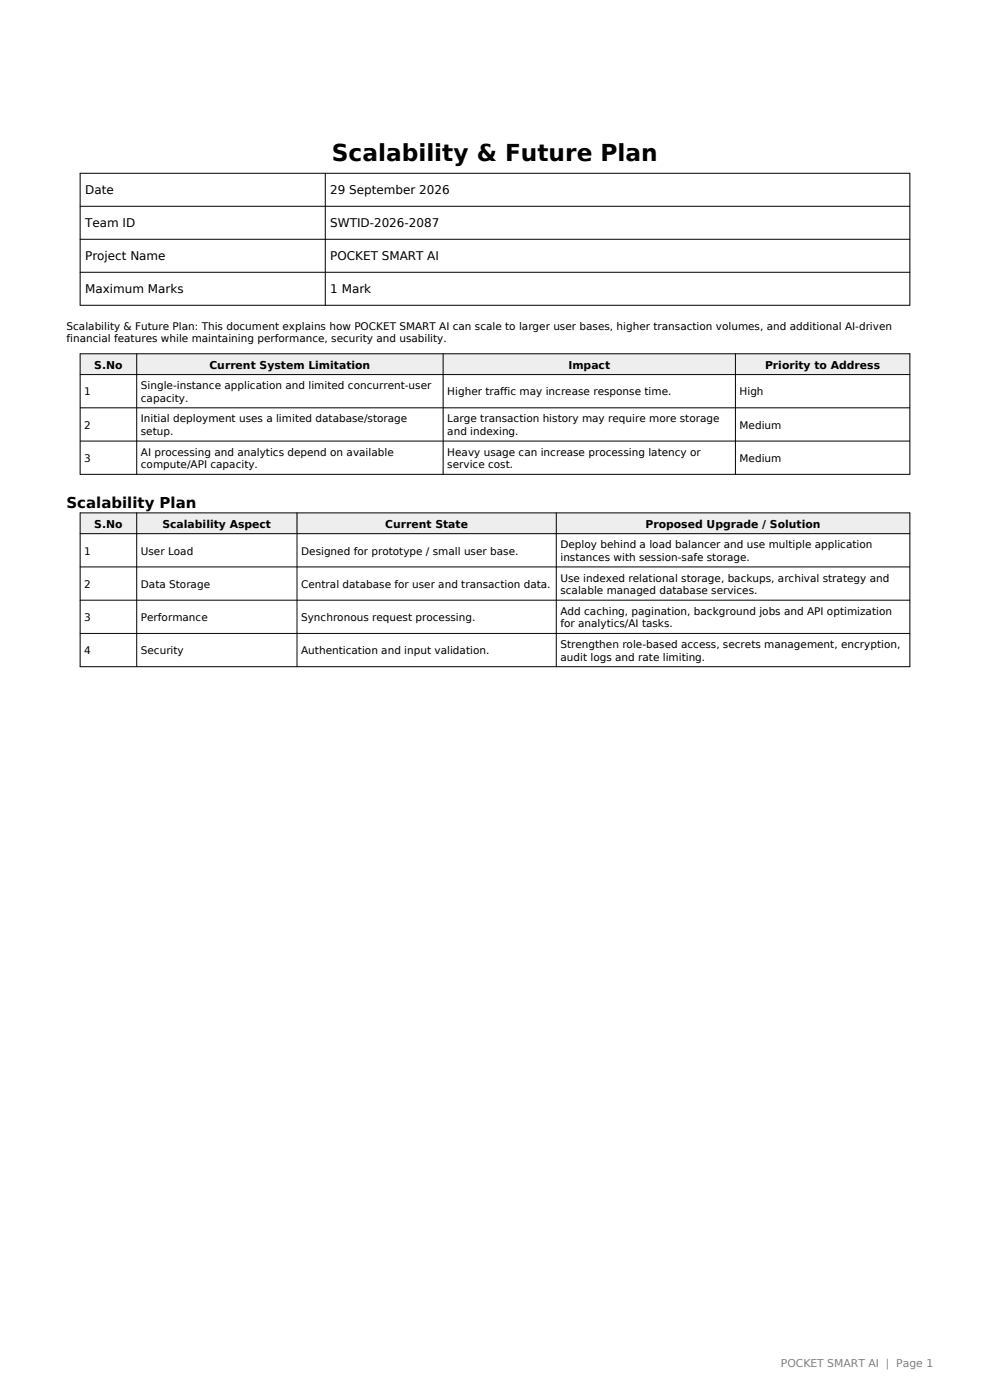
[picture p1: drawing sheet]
<svg xmlns="http://www.w3.org/2000/svg" width="210mm" height="297mm" viewBox="0 0 210 297" stroke-linecap="round" stroke-linejoin="round" font-family="sans-serif">
<defs><g id="words">
<text font-size="4.9" x="70.4" y="34.1">Scalability &amp; Future Plan</text>
<text font-size="3.2" x="14.1" y="107.8">Scalability Plan</text>
<g font-size="2.5">
<text x="18.1" y="41.2">Date</text>
<text x="70.1" y="41.2">29 September 2026</text>
<text x="18.1" y="48.2">Team ID</text>
<text x="70.1" y="48.2">SWTID-2026-2087</text>
<text x="18.1" y="55.2">Project Name</text>
<text x="70.1" y="55.2">POCKET SMART AI</text>
<text x="18.1" y="62.2">Maximum Marks</text>
<text x="70.1" y="62.2">1 Mark</text>
</g>
<g font-size="2.3">
<text x="20" y="78.2">S.No</text>
<text x="44.4" y="78.2">Current System Limitation</text>
<text x="120.6" y="78.2">Impact</text>
<text x="162.3" y="78.2">Priority to Address</text>
<text x="20" y="112">S.No</text>
<text x="34.5" y="112">Scalability Aspect</text>
<text x="81.7" y="112">Current State</text>
<text x="136.9" y="112">Proposed Upgrade / Solution</text>
</g>
<text font-size="2.3" fill="#808080" x="165.6" y="290">POCKET SMART AI | Page 1</text>
<g font-size="2.2">
<text x="14.1" y="70">Scalability &amp; Future Plan: This document explains how POCKET SMART AI can scale to larger user bases, higher transaction volumes, and additional AI-driven</text>
<text x="14.1" y="72.6">financial features while maintaining performance, security and usability.</text>
<text x="17.9" y="83.9">1</text>
<text x="29.9" y="82.6">Single-instance application and limited concurrent-user</text>
<text x="94.9" y="83.9">Higher traffic may increase response time.</text>
<text x="156.9" y="83.9">High</text>
<text x="29.9" y="85.2">capacity.</text>
<text x="29.9" y="89.6">Initial deployment uses a limited database/storage</text>
<text x="94.9" y="89.6">Large transaction history may require more storage</text>
<text x="17.9" y="90.9">2</text>
<text x="29.9" y="92.3">setup.</text>
<text x="94.9" y="92.3">and indexing.</text>
<text x="156.9" y="90.9">Medium</text>
<text x="17.9" y="98">3</text>
<text x="29.9" y="96.7">AI processing and analytics depend on available</text>
<text x="29.9" y="99.3">compute/API capacity.</text>
<text x="94.9" y="96.7">Heavy usage can increase processing latency or</text>
<text x="94.9" y="99.3">service cost.</text>
<text x="156.9" y="98">Medium</text>
<text x="17.9" y="117.6">1</text>
<text x="29.9" y="117.6">User Load</text>
<text x="63.9" y="117.6">Designed for prototype / small user base.</text>
<text x="118.9" y="116.3">Deploy behind a load balancer and use multiple application</text>
<text x="118.9" y="119">instances with session-safe storage.</text>
<text x="17.9" y="124.7">2</text>
<text x="29.9" y="124.7">Data Storage</text>
<text x="63.9" y="124.7">Central database for user and transaction data.</text>
<text x="118.9" y="123.4">Use indexed relational storage, backups, archival strategy and</text>
<text x="17.9" y="131.8">3</text>
<text x="29.9" y="131.8">Performance</text>
<text x="63.9" y="131.8">Synchronous request processing.</text>
<text x="118.9" y="126">scalable managed database services.</text>
<text x="118.9" y="130.4">Add caching, pagination, background jobs and API optimization</text>
<text x="118.9" y="133.1">for analytics/AI tasks.</text>
<text x="118.9" y="137.5">Strengthen role-based access, secrets management, encryption,</text>
<text x="17.9" y="138.8">4</text>
<text x="29.9" y="138.8">Security</text>
<text x="63.9" y="138.8">Authentication and input validation.</text>
<text x="118.9" y="140.1">audit logs and rate limiting.</text>
</g>
</g></defs>
<path d="M17 36.8h176v28h-176zM69 36.8v28M17 43.8h176M17 50.8h176M17 57.8h176" fill="none" stroke="#000" stroke-width=".21"/>
<path d="M17 75.1h176v4.4h-176z" fill-rule="evenodd" fill="#eee"/>
<path d="M17 75.1h176v25.5h-176zM17 79.5h176M29 75.1v25.5M94 75.1v25.5M156 75.1v25.5M17 86.5h176M17 93.6h176" fill="none" stroke="#000" stroke-width=".21"/>
<path d="M17 108.8h176v4.4h-176z" fill-rule="evenodd" fill="#eee"/>
<path d="M17 108.8h176v32.6h-176zM17 113.2h176M29 108.8v32.6M63 108.8v32.6M118 108.8v32.6M17 120.3h176M17 127.3h176M17 134.4h176" fill="none" stroke="#000" stroke-width=".21"/>
<use href="#words"/>
</svg>
